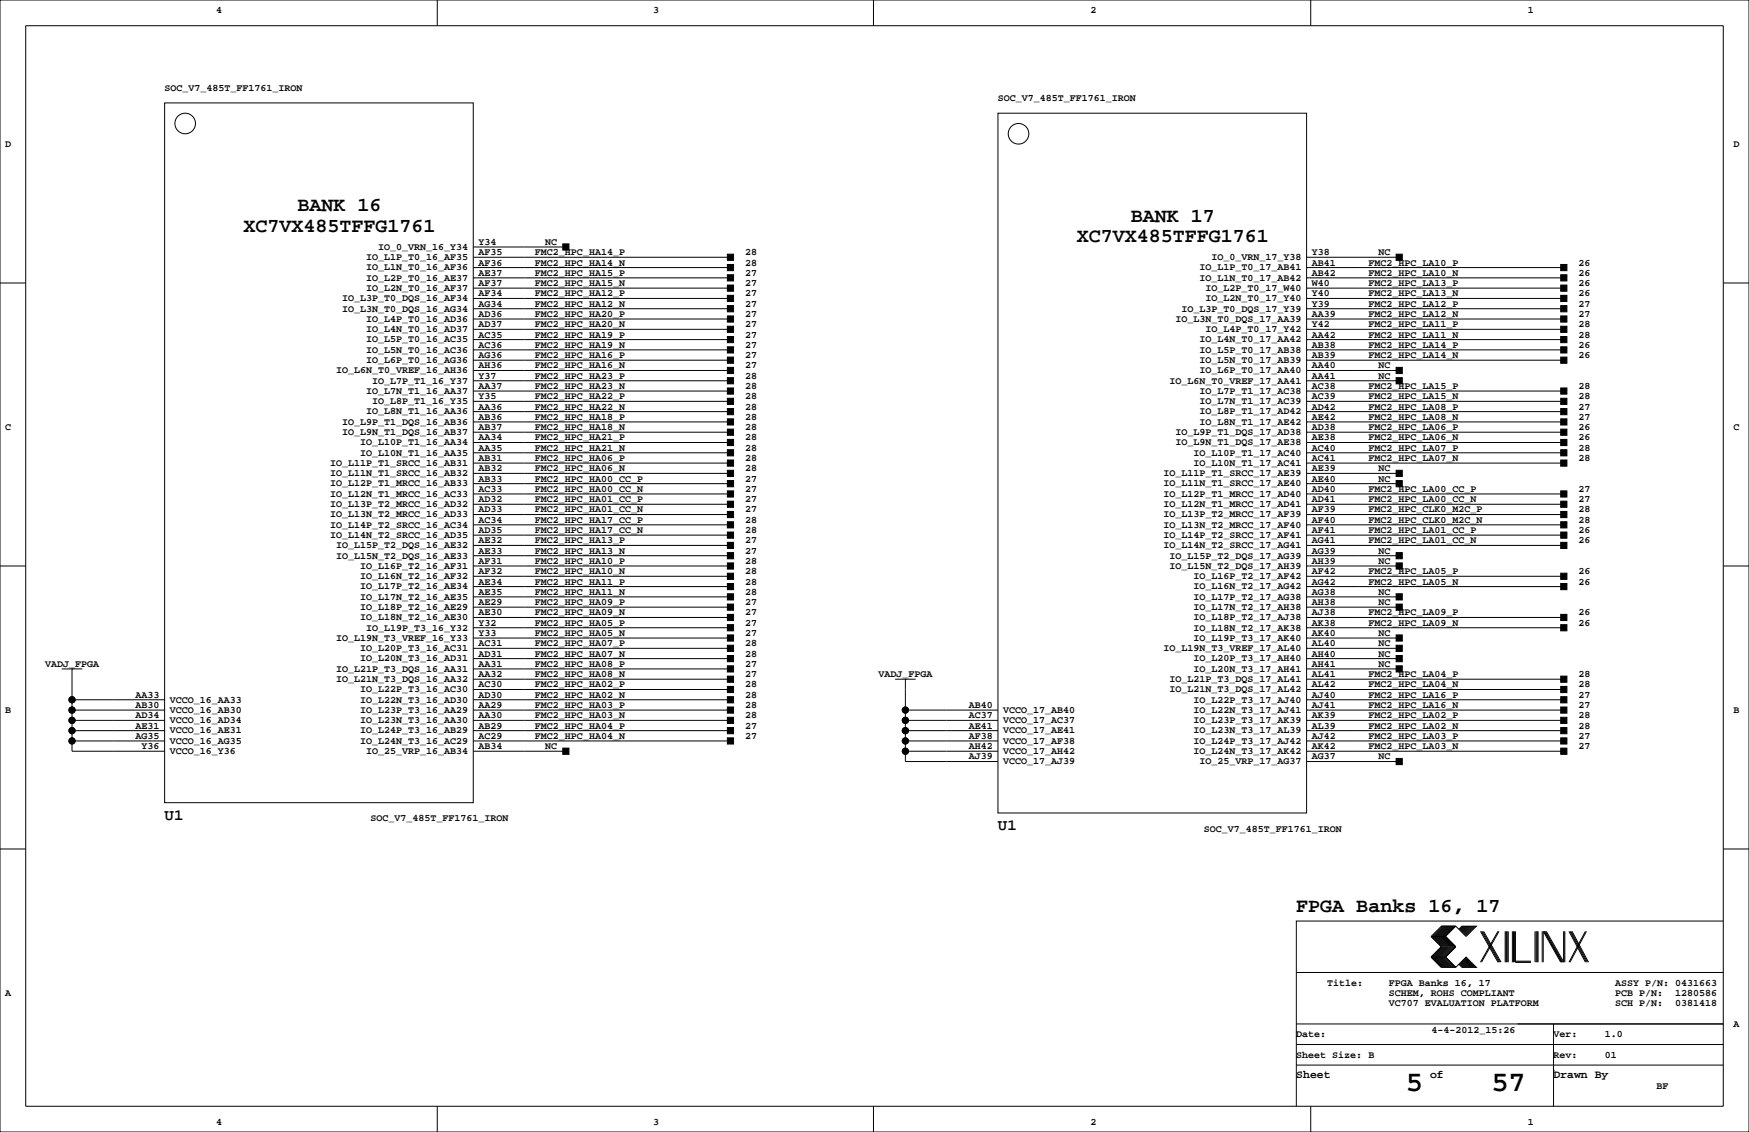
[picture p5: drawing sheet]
<svg xmlns="http://www.w3.org/2000/svg" width="432mm" height="279mm" viewBox="0 0 432 279" stroke-linecap="round" stroke-linejoin="round" font-family="sans-serif">
<defs><g id="words">
<g font-size="7.1">
<text x="347" y="269.3">5</text>
<text x="368.2" y="269.3">57</text>
</g>
<g font-size="4.9">
<text x="73.4" y="52.2">BANK 16</text>
<text x="60.1" y="57.3">XC7VX485TFFG1761</text>
<text x="265.9" y="59.8">XC7VX485TFFG1761</text>
<text x="279.2" y="54.7">BANK 17</text>
<text x="320" y="225.1">FPGA Banks 16, 17</text>
</g>
<g font-size="3.9">
<text x="40.6" y="202.4">U1</text>
<text x="246.4" y="204.9">U1</text>
</g>
<g font-size="2.8">
<text x="320" y="266.1">Sheet</text>
<text x="353.1" y="266.1">of</text>
<text x="383.5" y="266.1">Drawn By</text>
</g>
<g font-size="2.5">
<text x="53.3" y="3.3">4</text>
<text x="161.3" y="3.3">3</text>
<text x="269.2" y="3.3">2</text>
<text x="377.2" y="3.3">1</text>
<text x="40.6" y="22.4">SOC_V7_485T_FF1761_IRON</text>
<text x="246.4" y="24.9">SOC_V7_485T_FF1761_IRON</text>
<text x="1.3" y="36.3">D</text>
<text x="428" y="36.3">D</text>
<text x="90.4" y="64.2">IO_L1P_T0_16_AF35</text>
<text x="93.3" y="61.7">IO_0_VRN_16_Y34</text>
<text x="118.1" y="65.5">AF36</text>
<text x="118.1" y="63">AF35</text>
<text x="118.1" y="60.5">Y34</text>
<text x="132.1" y="65.5">FMC2_HPC_HA14_N</text>
<text x="132.1" y="63">FMC2_HPC_HA14_P</text>
<text x="134.6" y="60.5">NC</text>
<text x="183.9" y="65.5">28</text>
<text x="183.9" y="63">28</text>
<text x="299.1" y="64.2">IO_0_VRN_17_Y38</text>
<text x="323.9" y="65.5">AB41</text>
<text x="323.9" y="63">Y38</text>
<text x="337.8" y="65.5">FMC2_HPC_LA10_P</text>
<text x="340.4" y="63">NC</text>
<text x="389.7" y="65.5">26</text>
<text x="90.4" y="71.8">IO_L2N_T0_16_AF37</text>
<text x="90.4" y="69.3">IO_L2P_T0_16_AE37</text>
<text x="90.4" y="66.7">IO_L1N_T0_16_AF36</text>
<text x="118.1" y="70.6">AF37</text>
<text x="118.1" y="68.1">AE37</text>
<text x="132.1" y="70.6">FMC2_HPC_HA15_N</text>
<text x="132.1" y="68.1">FMC2_HPC_HA15_P</text>
<text x="183.9" y="70.6">27</text>
<text x="183.9" y="68.1">27</text>
<text x="296.1" y="69.3">IO_L1N_T0_17_AB42</text>
<text x="296.1" y="66.7">IO_L1P_T0_17_AB41</text>
<text x="297.6" y="71.8">IO_L2P_T0_17_W40</text>
<text x="323.9" y="70.6">W40</text>
<text x="323.9" y="68.1">AB42</text>
<text x="337.8" y="68.1">FMC2_HPC_LA10_N</text>
<text x="337.8" y="70.6">FMC2_HPC_LA13_P</text>
<text x="389.7" y="68.1">26</text>
<text x="389.7" y="70.6">26</text>
<text x="84.5" y="76.9">IO_L3N_T0_DQS_16_AG34</text>
<text x="84.5" y="74.4">IO_L3P_T0_DQS_16_AF34</text>
<text x="118.1" y="75.7">AG34</text>
<text x="118.1" y="73.2">AF34</text>
<text x="132.1" y="75.7">FMC2_HPC_HA12_N</text>
<text x="132.1" y="73.2">FMC2_HPC_HA12_P</text>
<text x="183.9" y="75.7">27</text>
<text x="183.9" y="73.2">27</text>
<text x="291.7" y="76.9">IO_L3P_T0_DQS_17_Y39</text>
<text x="297.6" y="74.4">IO_L2N_T0_17_Y40</text>
<text x="323.9" y="75.7">Y39</text>
<text x="323.9" y="73.2">Y40</text>
<text x="337.8" y="75.7">FMC2_HPC_LA12_P</text>
<text x="337.8" y="73.2">FMC2_HPC_LA13_N</text>
<text x="389.7" y="75.7">27</text>
<text x="389.7" y="73.2">26</text>
<text x="90.4" y="82">IO_L4N_T0_16_AD37</text>
<text x="90.4" y="79.4">IO_L4P_T0_16_AD36</text>
<text x="118.1" y="83.3">AC35</text>
<text x="118.1" y="80.8">AD37</text>
<text x="118.1" y="78.2">AD36</text>
<text x="132.1" y="80.8">FMC2_HPC_HA20_N</text>
<text x="132.1" y="78.2">FMC2_HPC_HA20_P</text>
<text x="132.1" y="83.3">FMC2_HPC_HA19_P</text>
<text x="183.9" y="80.8">27</text>
<text x="183.9" y="78.2">27</text>
<text x="183.9" y="83.3">27</text>
<text x="290.2" y="79.4">IO_L3N_T0_DQS_17_AA39</text>
<text x="297.6" y="82">IO_L4P_T0_17_Y42</text>
<text x="323.9" y="83.3">AA42</text>
<text x="323.9" y="80.8">Y42</text>
<text x="323.9" y="78.2">AA39</text>
<text x="337.8" y="78.2">FMC2_HPC_LA12_N</text>
<text x="337.8" y="83.3">FMC2_HPC_LA11_N</text>
<text x="337.8" y="80.8">FMC2_HPC_LA11_P</text>
<text x="389.7" y="78.2">27</text>
<text x="389.7" y="83.3">28</text>
<text x="389.7" y="80.8">28</text>
<text x="90.4" y="89.6">IO_L6P_T0_16_AG36</text>
<text x="90.4" y="87.1">IO_L5N_T0_16_AC36</text>
<text x="90.4" y="84.5">IO_L5P_T0_16_AC35</text>
<text x="118.1" y="88.4">AG36</text>
<text x="118.1" y="85.9">AC36</text>
<text x="132.1" y="88.4">FMC2_HPC_HA16_P</text>
<text x="132.1" y="85.9">FMC2_HPC_HA19_N</text>
<text x="183.9" y="88.4">27</text>
<text x="183.9" y="85.9">27</text>
<text x="296.1" y="89.6">IO_L5N_T0_17_AB39</text>
<text x="296.1" y="87.1">IO_L5P_T0_17_AB38</text>
<text x="296.1" y="84.5">IO_L4N_T0_17_AA42</text>
<text x="323.9" y="88.4">AB39</text>
<text x="323.9" y="85.9">AB38</text>
<text x="337.8" y="85.9">FMC2_HPC_LA14_P</text>
<text x="337.8" y="88.4">FMC2_HPC_LA14_N</text>
<text x="389.7" y="85.9">26</text>
<text x="389.7" y="88.4">26</text>
<text x="83" y="92.1">IO_L6N_T0_VREF_16_AH36</text>
<text x="91.9" y="94.7">IO_L7P_T1_16_Y37</text>
<text x="118.1" y="93.5">Y37</text>
<text x="118.1" y="90.9">AH36</text>
<text x="132.1" y="90.9">FMC2_HPC_HA16_N</text>
<text x="132.1" y="93.5">FMC2_HPC_HA23_P</text>
<text x="183.9" y="90.9">27</text>
<text x="183.9" y="93.5">28</text>
<text x="288.7" y="94.7">IO_L6N_T0_VREF_17_AA41</text>
<text x="296.1" y="92.1">IO_L6P_T0_17_AA40</text>
<text x="323.9" y="93.5">AA41</text>
<text x="323.9" y="90.9">AA40</text>
<text x="340.4" y="93.5">NC</text>
<text x="340.4" y="90.9">NC</text>
<text x="90.4" y="97.2">IO_L7N_T1_16_AA37</text>
<text x="91.9" y="99.8">IO_L8P_T1_16_Y35</text>
<text x="118.1" y="101.1">AA36</text>
<text x="118.1" y="98.6">Y35</text>
<text x="118.1" y="96">AA37</text>
<text x="132.1" y="101.1">FMC2_HPC_HA22_N</text>
<text x="132.1" y="98.6">FMC2_HPC_HA22_P</text>
<text x="132.1" y="96">FMC2_HPC_HA23_N</text>
<text x="183.9" y="101.1">28</text>
<text x="183.9" y="98.6">28</text>
<text x="183.9" y="96">28</text>
<text x="296.1" y="99.8">IO_L7N_T1_17_AC39</text>
<text x="296.1" y="97.2">IO_L7P_T1_17_AC38</text>
<text x="323.9" y="101.1">AD42</text>
<text x="323.9" y="98.6">AC39</text>
<text x="323.9" y="96">AC38</text>
<text x="337.8" y="101.1">FMC2_HPC_LA08_P</text>
<text x="337.8" y="96">FMC2_HPC_LA15_P</text>
<text x="337.8" y="98.6">FMC2_HPC_LA15_N</text>
<text x="389.7" y="101.1">27</text>
<text x="389.7" y="96">28</text>
<text x="389.7" y="98.6">28</text>
<text x="1.3" y="106.2">C</text>
<text x="84.5" y="107.4">IO_L9N_T1_DQS_16_AB37</text>
<text x="84.5" y="104.8">IO_L9P_T1_DQS_16_AB36</text>
<text x="90.4" y="102.3">IO_L8N_T1_16_AA36</text>
<text x="118.1" y="106.2">AB37</text>
<text x="118.1" y="103.6">AB36</text>
<text x="132.1" y="106.2">FMC2_HPC_HA18_N</text>
<text x="132.1" y="103.6">FMC2_HPC_HA18_P</text>
<text x="183.9" y="106.2">28</text>
<text x="183.9" y="103.6">28</text>
<text x="290.2" y="107.4">IO_L9P_T1_DQS_17_AD38</text>
<text x="296.1" y="104.8">IO_L8N_T1_17_AE42</text>
<text x="296.1" y="102.3">IO_L8P_T1_17_AD42</text>
<text x="323.9" y="106.2">AD38</text>
<text x="323.9" y="103.6">AE42</text>
<text x="337.8" y="106.2">FMC2_HPC_LA06_P</text>
<text x="337.8" y="103.6">FMC2_HPC_LA08_N</text>
<text x="389.7" y="106.2">26</text>
<text x="389.7" y="103.6">27</text>
<text x="428" y="106.2">C</text>
<text x="88.9" y="112.5">IO_L10N_T1_16_AA35</text>
<text x="88.9" y="109.9">IO_L10P_T1_16_AA34</text>
<text x="118.1" y="113.8">AB31</text>
<text x="118.1" y="111.3">AA35</text>
<text x="118.1" y="108.7">AA34</text>
<text x="132.1" y="113.8">FMC2_HPC_HA06_P</text>
<text x="132.1" y="111.3">FMC2_HPC_HA21_N</text>
<text x="132.1" y="108.7">FMC2_HPC_HA21_P</text>
<text x="183.9" y="113.8">28</text>
<text x="183.9" y="111.3">28</text>
<text x="183.9" y="108.7">28</text>
<text x="290.2" y="109.9">IO_L9N_T1_DQS_17_AE38</text>
<text x="294.6" y="112.5">IO_L10P_T1_17_AC40</text>
<text x="323.9" y="113.8">AC41</text>
<text x="323.9" y="111.3">AC40</text>
<text x="323.9" y="108.7">AE38</text>
<text x="337.8" y="108.7">FMC2_HPC_LA06_N</text>
<text x="337.8" y="113.8">FMC2_HPC_LA07_N</text>
<text x="337.8" y="111.3">FMC2_HPC_LA07_P</text>
<text x="389.7" y="108.7">26</text>
<text x="389.7" y="113.8">28</text>
<text x="389.7" y="111.3">28</text>
<text x="81.5" y="117.5">IO_L11N_T1_SRCC_16_AB32</text>
<text x="81.5" y="115">IO_L11P_T1_SRCC_16_AB31</text>
<text x="118.1" y="118.9">AB33</text>
<text x="118.1" y="116.3">AB32</text>
<text x="132.1" y="116.3">FMC2_HPC_HA06_N</text>
<text x="132.1" y="118.9">FMC2_HPC_HA00_CC_P</text>
<text x="183.9" y="116.3">28</text>
<text x="183.9" y="118.9">27</text>
<text x="287.2" y="117.5">IO_L11P_T1_SRCC_17_AE39</text>
<text x="294.6" y="115">IO_L10N_T1_17_AC41</text>
<text x="323.9" y="118.9">AE40</text>
<text x="323.9" y="116.3">AE39</text>
<text x="340.4" y="116.3">NC</text>
<text x="340.4" y="118.9">NC</text>
<text x="81.5" y="125.2">IO_L13P_T2_MRCC_16_AD32</text>
<text x="81.5" y="122.6">IO_L12N_T1_MRCC_16_AC33</text>
<text x="81.5" y="120.1">IO_L12P_T1_MRCC_16_AB33</text>
<text x="118.1" y="124">AD32</text>
<text x="118.1" y="121.4">AC33</text>
<text x="132.1" y="121.4">FMC2_HPC_HA00_CC_N</text>
<text x="132.1" y="124">FMC2_HPC_HA01_CC_P</text>
<text x="183.9" y="121.4">27</text>
<text x="183.9" y="124">27</text>
<text x="287.2" y="125.2">IO_L12N_T1_MRCC_17_AD41</text>
<text x="287.2" y="122.6">IO_L12P_T1_MRCC_17_AD40</text>
<text x="287.2" y="120.1">IO_L11N_T1_SRCC_17_AE40</text>
<text x="323.9" y="124">AD41</text>
<text x="323.9" y="121.4">AD40</text>
<text x="337.8" y="124">FMC2_HPC_LA00_CC_N</text>
<text x="337.8" y="121.4">FMC2_HPC_LA00_CC_P</text>
<text x="389.7" y="124">27</text>
<text x="389.7" y="121.4">27</text>
<text x="81.5" y="130.2">IO_L14P_T2_SRCC_16_AC34</text>
<text x="81.5" y="127.7">IO_L13N_T2_MRCC_16_AD33</text>
<text x="118.1" y="131.6">AD35</text>
<text x="118.1" y="129">AC34</text>
<text x="118.1" y="126.5">AD33</text>
<text x="132.1" y="131.6">FMC2_HPC_HA17_CC_N</text>
<text x="132.1" y="129">FMC2_HPC_HA17_CC_P</text>
<text x="132.1" y="126.5">FMC2_HPC_HA01_CC_N</text>
<text x="183.9" y="131.6">28</text>
<text x="183.9" y="129">28</text>
<text x="183.9" y="126.5">27</text>
<text x="287.2" y="130.2">IO_L13N_T2_MRCC_17_AF40</text>
<text x="287.2" y="127.7">IO_L13P_T2_MRCC_17_AF39</text>
<text x="323.9" y="131.6">AF41</text>
<text x="323.9" y="129">AF40</text>
<text x="323.9" y="126.5">AF39</text>
<text x="337.8" y="131.6">FMC2_HPC_LA01_CC_P</text>
<text x="337.8" y="126.5">FMC2_HPC_CLK0_M2C_P</text>
<text x="337.8" y="129">FMC2_HPC_CLK0_M2C_N</text>
<text x="389.7" y="131.6">26</text>
<text x="389.7" y="126.5">28</text>
<text x="389.7" y="129">28</text>
<text x="81.5" y="132.8">IO_L14N_T2_SRCC_16_AD35</text>
<text x="83" y="137.9">IO_L15N_T2_DQS_16_AE33</text>
<text x="83" y="135.3">IO_L15P_T2_DQS_16_AE32</text>
<text x="118.1" y="136.7">AE33</text>
<text x="118.1" y="134.1">AE32</text>
<text x="132.1" y="136.7">FMC2_HPC_HA13_N</text>
<text x="132.1" y="134.1">FMC2_HPC_HA13_P</text>
<text x="183.9" y="136.7">27</text>
<text x="183.9" y="134.1">27</text>
<text x="287.2" y="135.3">IO_L14N_T2_SRCC_17_AG41</text>
<text x="287.2" y="132.8">IO_L14P_T2_SRCC_17_AF41</text>
<text x="288.7" y="137.9">IO_L15P_T2_DQS_17_AG39</text>
<text x="323.9" y="136.7">AG39</text>
<text x="323.9" y="134.1">AG41</text>
<text x="337.8" y="134.1">FMC2_HPC_LA01_CC_N</text>
<text x="340.4" y="136.7">NC</text>
<text x="389.7" y="134.1">26</text>
<text x="88.9" y="142.9">IO_L16N_T2_16_AF32</text>
<text x="88.9" y="140.4">IO_L16P_T2_16_AF31</text>
<text x="118.1" y="141.7">AF32</text>
<text x="118.1" y="139.2">AF31</text>
<text x="132.1" y="139.2">FMC2_HPC_HA10_P</text>
<text x="132.1" y="141.7">FMC2_HPC_HA10_N</text>
<text x="183.9" y="139.2">28</text>
<text x="183.9" y="141.7">28</text>
<text x="288.7" y="140.4">IO_L15N_T2_DQS_17_AH39</text>
<text x="294.6" y="142.9">IO_L16P_T2_17_AF42</text>
<text x="323.9" y="141.7">AF42</text>
<text x="323.9" y="139.2">AH39</text>
<text x="337.8" y="141.7">FMC2_HPC_LA05_P</text>
<text x="340.4" y="139.2">NC</text>
<text x="389.7" y="141.7">26</text>
<text x="88.9" y="148">IO_L17N_T2_16_AE35</text>
<text x="88.9" y="145.5">IO_L17P_T2_16_AE34</text>
<text x="118.1" y="149.4">AE29</text>
<text x="118.1" y="146.8">AE35</text>
<text x="118.1" y="144.3">AE34</text>
<text x="132.1" y="146.8">FMC2_HPC_HA11_N</text>
<text x="132.1" y="144.3">FMC2_HPC_HA11_P</text>
<text x="132.1" y="149.4">FMC2_HPC_HA09_P</text>
<text x="183.9" y="146.8">28</text>
<text x="183.9" y="144.3">28</text>
<text x="183.9" y="149.4">27</text>
<text x="294.6" y="148">IO_L17P_T2_17_AG38</text>
<text x="294.6" y="145.5">IO_L16N_T2_17_AG42</text>
<text x="323.9" y="149.4">AH38</text>
<text x="323.9" y="146.8">AG38</text>
<text x="323.9" y="144.3">AG42</text>
<text x="337.8" y="144.3">FMC2_HPC_LA05_N</text>
<text x="340.4" y="149.4">NC</text>
<text x="340.4" y="146.8">NC</text>
<text x="389.7" y="144.3">26</text>
<text x="88.9" y="153.1">IO_L18N_T2_16_AE30</text>
<text x="88.9" y="150.6">IO_L18P_T2_16_AE29</text>
<text x="90.4" y="155.6">IO_L19P_T3_16_Y32</text>
<text x="118.1" y="154.4">Y32</text>
<text x="118.1" y="151.9">AE30</text>
<text x="132.1" y="154.4">FMC2_HPC_HA05_P</text>
<text x="132.1" y="151.9">FMC2_HPC_HA09_N</text>
<text x="183.9" y="154.4">27</text>
<text x="183.9" y="151.9">27</text>
<text x="294.6" y="155.6">IO_L18N_T2_17_AK38</text>
<text x="294.6" y="153.1">IO_L18P_T2_17_AJ38</text>
<text x="294.6" y="150.6">IO_L17N_T2_17_AH38</text>
<text x="323.9" y="154.4">AK38</text>
<text x="323.9" y="151.9">AJ38</text>
<text x="337.8" y="154.4">FMC2_HPC_LA09_N</text>
<text x="337.8" y="151.9">FMC2_HPC_LA09_P</text>
<text x="389.7" y="154.4">26</text>
<text x="389.7" y="151.9">26</text>
<text x="83" y="158.2">IO_L19N_T3_VREF_16_Y33</text>
<text x="88.9" y="160.7">IO_L20P_T3_16_AC31</text>
<text x="118.1" y="159.5">AC31</text>
<text x="118.1" y="157">Y33</text>
<text x="132.1" y="157">FMC2_HPC_HA05_N</text>
<text x="132.1" y="159.5">FMC2_HPC_HA07_P</text>
<text x="183.9" y="157">27</text>
<text x="183.9" y="159.5">28</text>
<text x="287.2" y="160.7">IO_L19N_T3_VREF_17_AL40</text>
<text x="294.6" y="158.2">IO_L19P_T3_17_AK40</text>
<text x="323.9" y="159.5">AL40</text>
<text x="323.9" y="157">AK40</text>
<text x="340.4" y="159.5">NC</text>
<text x="340.4" y="157">NC</text>
<text x="11.1" y="164.6">VADJ_FPGA</text>
<text x="83" y="165.8">IO_L21P_T3_DQS_16_AA31</text>
<text x="88.9" y="163.3">IO_L20N_T3_16_AD31</text>
<text x="118.1" y="167.1">AA32</text>
<text x="118.1" y="164.6">AA31</text>
<text x="118.1" y="162.1">AD31</text>
<text x="132.1" y="162.1">FMC2_HPC_HA07_N</text>
<text x="132.1" y="167.1">FMC2_HPC_HA08_N</text>
<text x="132.1" y="164.6">FMC2_HPC_HA08_P</text>
<text x="183.9" y="162.1">28</text>
<text x="183.9" y="167.1">27</text>
<text x="183.9" y="164.6">27</text>
<text x="216.9" y="167.1">VADJ_FPGA</text>
<text x="294.6" y="165.8">IO_L20N_T3_17_AH41</text>
<text x="294.6" y="163.3">IO_L20P_T3_17_AH40</text>
<text x="323.9" y="167.1">AL41</text>
<text x="323.9" y="164.6">AH41</text>
<text x="323.9" y="162.1">AH40</text>
<text x="337.8" y="167.1">FMC2_HPC_LA04_P</text>
<text x="340.4" y="162.1">NC</text>
<text x="340.4" y="164.6">NC</text>
<text x="389.7" y="167.1">28</text>
<text x="33.4" y="172.2">AA33</text>
<text x="41.9" y="173.4">VCCO_16_AA33</text>
<text x="83" y="168.3">IO_L21N_T3_DQS_16_AA32</text>
<text x="88.9" y="173.4">IO_L22N_T3_16_AD30</text>
<text x="88.9" y="170.9">IO_L22P_T3_16_AC30</text>
<text x="118.1" y="172.2">AD30</text>
<text x="118.1" y="169.7">AC30</text>
<text x="132.1" y="169.7">FMC2_HPC_HA02_P</text>
<text x="132.1" y="172.2">FMC2_HPC_HA02_N</text>
<text x="183.9" y="169.7">28</text>
<text x="183.9" y="172.2">28</text>
<text x="288.7" y="170.9">IO_L21N_T3_DQS_17_AL42</text>
<text x="288.7" y="168.3">IO_L21P_T3_DQS_17_AL41</text>
<text x="294.6" y="173.4">IO_L22P_T3_17_AJ40</text>
<text x="323.9" y="172.2">AJ40</text>
<text x="323.9" y="169.7">AL42</text>
<text x="337.8" y="169.7">FMC2_HPC_LA04_N</text>
<text x="337.8" y="172.2">FMC2_HPC_LA16_P</text>
<text x="389.7" y="169.7">28</text>
<text x="389.7" y="172.2">27</text>
<text x="1.3" y="176">B</text>
<text x="33.4" y="179.8">AE31</text>
<text x="33.4" y="177.3">AD34</text>
<text x="33.4" y="174.8">AB30</text>
<text x="41.9" y="178.5">VCCO_16_AD34</text>
<text x="41.9" y="176">VCCO_16_AB30</text>
<text x="88.9" y="178.5">IO_L23N_T3_16_AA30</text>
<text x="88.9" y="176">IO_L23P_T3_16_AA29</text>
<text x="118.1" y="179.8">AB29</text>
<text x="118.1" y="177.3">AA30</text>
<text x="118.1" y="174.8">AA29</text>
<text x="132.1" y="177.3">FMC2_HPC_HA03_N</text>
<text x="132.1" y="174.8">FMC2_HPC_HA03_P</text>
<text x="132.1" y="179.8">FMC2_HPC_HA04_P</text>
<text x="183.9" y="177.3">28</text>
<text x="183.9" y="174.8">28</text>
<text x="183.9" y="179.8">27</text>
<text x="239.2" y="179.8">AE41</text>
<text x="239.2" y="177.3">AC37</text>
<text x="239.2" y="174.8">AB40</text>
<text x="247.6" y="178.5">VCCO_17_AC37</text>
<text x="247.6" y="176">VCCO_17_AB40</text>
<text x="294.6" y="178.5">IO_L23P_T3_17_AK39</text>
<text x="294.6" y="176">IO_L22N_T3_17_AJ41</text>
<text x="323.9" y="179.8">AL39</text>
<text x="323.9" y="177.3">AK39</text>
<text x="323.9" y="174.8">AJ41</text>
<text x="337.8" y="174.8">FMC2_HPC_LA16_N</text>
<text x="337.8" y="179.8">FMC2_HPC_LA02_N</text>
<text x="337.8" y="177.3">FMC2_HPC_LA02_P</text>
<text x="389.7" y="174.8">27</text>
<text x="389.7" y="179.8">28</text>
<text x="389.7" y="177.3">28</text>
<text x="428" y="176">B</text>
<text x="33.4" y="182.4">AG35</text>
<text x="34.9" y="184.9">Y36</text>
<text x="41.9" y="183.6">VCCO_16_AG35</text>
<text x="41.9" y="181">VCCO_16_AE31</text>
<text x="88.9" y="183.6">IO_L24N_T3_16_AC29</text>
<text x="88.9" y="181">IO_L24P_T3_16_AB29</text>
<text x="118.1" y="184.9">AB34</text>
<text x="118.1" y="182.4">AC29</text>
<text x="132.1" y="182.4">FMC2_HPC_HA04_N</text>
<text x="134.6" y="184.9">NC</text>
<text x="183.9" y="182.4">27</text>
<text x="239.2" y="184.9">AH42</text>
<text x="239.2" y="182.4">AF38</text>
<text x="247.6" y="183.6">VCCO_17_AF38</text>
<text x="247.6" y="181">VCCO_17_AE41</text>
<text x="294.6" y="183.6">IO_L24P_T3_17_AJ42</text>
<text x="294.6" y="181">IO_L23N_T3_17_AL39</text>
<text x="323.9" y="184.9">AK42</text>
<text x="323.9" y="182.4">AJ42</text>
<text x="337.8" y="184.9">FMC2_HPC_LA03_N</text>
<text x="337.8" y="182.4">FMC2_HPC_LA03_P</text>
<text x="389.7" y="184.9">27</text>
<text x="389.7" y="182.4">27</text>
<text x="41.9" y="186.1">VCCO_16_Y36</text>
<text x="90.4" y="186.1">IO_25_VRP_16_AB34</text>
<text x="239.2" y="187.5">AJ39</text>
<text x="247.6" y="188.7">VCCO_17_AJ39</text>
<text x="247.6" y="186.1">VCCO_17_AH42</text>
<text x="294.6" y="186.1">IO_L24N_T3_17_AK42</text>
<text x="296.1" y="188.7">IO_25_VRP_17_AG37</text>
<text x="323.9" y="187.5">AG37</text>
<text x="340.4" y="187.5">NC</text>
<text x="91.4" y="202.7">SOC_V7_485T_FF1761_IRON</text>
<text x="297.2" y="205.2">SOC_V7_485T_FF1761_IRON</text>
<text x="1.3" y="245.9">A</text>
<text x="327.7" y="243.3">Title:</text>
<text x="342.9" y="245.9">SCHEM, ROHS COMPLIANT</text>
<text x="342.9" y="243.3">FPGA Banks 16, 17</text>
<text x="398.8" y="243.3">ASSY P/N: 0431663</text>
<text x="398.8" y="245.9">PCB P/N:</text>
<text x="413.6" y="245.9">1280586</text>
<text x="342.9" y="248.4">VC707 EVALUATION PLATFORM</text>
<text x="398.8" y="248.4">SCH P/N:</text>
<text x="413.6" y="248.4">0381418</text>
<text x="320" y="256">Date:</text>
<text x="353.4" y="255">4-4-2012_15:26</text>
<text x="383.5" y="256">Ver:</text>
<text x="396.2" y="256">1.0</text>
<text x="428" y="253.5">A</text>
<text x="320" y="261.1">Sheet Size: B</text>
<text x="383.5" y="261.1">Rev:</text>
<text x="396.2" y="261.1">01</text>
<text x="408.9" y="268.7">BF</text>
<text x="53.3" y="277.6">4</text>
<text x="161.3" y="277.6">3</text>
<text x="269.2" y="277.6">2</text>
<text x="377.2" y="277.6">1</text>
</g>
</g></defs>
<g fill="none" stroke="#000" stroke-width=".25">
<path d="M0 0h431.8v279.4h-431.8zM6.3 6.4h419.1v266.6h-419.1zM107.9 0v6.4M215.6 0v6.4M323.6 0v6.4M40.6 25.4h76.2v172.7h-76.2zM246.4 27.9h76.2v172.8h-76.2zM0 69.8h6.3M116.8 73.7h63.5M116.8 71.1h63.5M116.8 63.5h63.5M116.8 61h22.9"/>
<path d="M116.8 78.7h63.5M116.8 68.6h63.5M116.8 66h63.5M116.8 76.2h63.5M322.6 73.7h63.5M322.6 71.1h63.5M322.6 63.5h22.8M322.6 78.7h63.5M322.6 68.6h63.5M322.6 66h63.5M322.6 76.2h63.5M425.4 69.8h6.4"/>
<path d="M116.8 91.4h63.5M116.8 94h63.5M116.8 99.1h63.5M116.8 96.5h63.5M116.8 88.9h63.5M116.8 86.4h63.5M116.8 83.8h63.5M116.8 81.3h63.5M322.6 91.4h22.8M322.6 94h22.8M322.6 99.1h63.5M322.6 96.5h63.5"/>
<path d="M322.6 88.9h63.5M322.6 86.4h63.5M322.6 83.8h63.5M322.6 81.3h63.5M116.8 119.4h63.5M116.8 101.6h63.5M116.8 109.2h63.5M116.8 111.8h63.5M116.8 104.1h63.5M116.8 106.7h63.5M116.8 116.8h63.5M116.8 114.3h63.5"/>
<path d="M322.6 119.4h22.8M322.6 101.6h63.5M322.6 109.2h63.5M322.6 111.8h63.5M322.6 104.1h63.5M322.6 106.7h63.5M322.6 116.8h22.8M322.6 114.3h63.5M0 139.7h6.3M116.8 121.9h63.5M116.8 124.5h63.5M116.8 127h63.5"/>
<path d="M116.8 139.7h63.5M116.8 129.5h63.5M116.8 132.1h63.5M116.8 134.6h63.5M116.8 137.2h63.5M322.6 121.9h63.5M322.6 124.5h63.5M322.6 127h63.5M322.6 139.7h22.8M322.6 129.5h63.5M322.6 132.1h63.5M322.6 134.6h63.5"/>
<path d="M322.6 137.2h22.8M425.4 139.7h6.4M116.8 147.3h63.5M116.8 149.9h63.5M116.8 157.5h63.5M116.8 142.2h63.5M116.8 152.4h63.5M116.8 154.9h63.5M116.8 144.8h63.5M322.6 147.3h22.8M322.6 149.9h22.8M322.6 157.5h22.8"/>
<path d="M322.6 142.2h63.5M322.6 152.4h63.5M322.6 154.9h63.5M322.6 144.8h63.5M15.2 165.1h5.1M17.8 165.1h.1M17.8 165.1v20.3h22.8M17.8 175.3h22.8M17.8 177.8h22.8M17.8 172.7h22.8M116.8 160h63.5M116.8 175.3h63.5"/>
<path d="M116.8 177.8h63.5M116.8 172.7h63.5M116.8 167.6h63.5M116.8 165.1h63.5M116.8 162.6h63.5M116.8 170.2h63.5M221 167.6h5.1M223.5 167.6h.1M223.5 167.6v20.4h22.9M223.5 175.3h22.9M223.5 177.8h22.9M322.6 160h22.8"/>
<path d="M322.6 175.3h63.5M322.6 177.8h63.5M322.6 172.7h63.5M322.6 167.6h63.5M322.6 165.1h22.8M322.6 162.6h22.8M322.6 170.2h63.5M17.8 180.3h22.8M17.8 182.9h22.8M116.8 185.4h22.9M116.8 180.3h63.5M116.8 182.9h63.5"/>
<path d="M223.5 185.4h22.9M223.5 180.3h22.9M223.5 182.9h22.9M322.6 188h22.8M322.6 185.4h63.5M322.6 180.3h63.5M322.6 182.9h63.5M0 209.5h6.3M425.4 209.5h6.4M353.3 236.2l2.6 2.6h3.5M353.3 231.1l2.6 2.6-2.6 2.5M353.3 236.2h3.6"/>
<path d="M353.3 231.1h3.6M356.1 228.6l-2.5 2.5 2.5 2.6-2.5 2.5 2.5 2.6M356.4 228.6l-2.6 2.5 2.6 2.6-2.6 2.5 2.6 2.6M356.6 228.6l-2.5 2.5 2.5 2.6-2.5 2.5 2.5 2.6M356.9 228.6l-2.6 2.5 2.6 2.6-2.6 2.5 2.6 2.6M356.9 231.1l2.5 2.6-2.5 2.5M356.9 236.2l2.5 2.6M357.1 228.6l-2.5 2.5 2.5 2.6-2.5 2.5 2.5 2.6M357.4 228.6l-2.6 2.5 2.6 2.6-2.6 2.5 2.6 2.6M357.6 228.6l-2.5 2.5 2.5 2.6-2.5 2.5 2.5 2.6M357.9 228.6l-2.6 2.5 2.6 2.6-2.6 2.5 2.6 2.6M358.1 228.6l-2.5 2.5 2.5 2.6-2.5 2.5 2.5 2.6"/>
<path d="M358.4 228.6l-2.5 2.5 2.5 2.6-2.5 2.5 2.5 2.6M358.6 228.6l-2.5 2.5 2.5 2.6-2.5 2.5 2.5 2.6M358.9 228.6l-2.5 2.5 2.5 2.6-2.5 2.5 2.5 2.6M359.2 228.6l-2.6 2.5 2.6 2.6-2.6 2.5 2.6 2.6M359.4 228.6l2.5 2.5 2.6-2.5h-3.6l-.7 .8M359.4 228.6h-3.5l-2.6 2.5M359.4 228.6l-2.5 2.5M360.2 238l.7 .8h3.6l-2.6-2.6-2.5 2.6M360.4 237.7l1 1.1M360.4 238l.8 .8M360.7 237.5l1.2 1.3M360.7 237.7l1 1.1"/>
<path d="M360.9 237.2l1.6 1.6M360.9 237.5l1.3 1.3M361.2 237l1.8 1.8M361.2 237.2l1.5 1.6M361.2 228.6l-.8 .8M361.4 236.7l2.1 2.1M361.4 237l1.8 1.8M361.4 228.6l-1 1M361.7 236.5l2.3 2.3M361.7 236.7l2 2.1M361.7 228.6l-1 1M361.9 236.5l2.3 2.3"/>
<path d="M361.9 228.6l-1.2 1.3M362.2 228.6l-1.3 1.3M362.5 228.6l-1.6 1.5M362.7 228.6l-1.5 1.5M363 228.6l-1.8 1.8M363.2 228.6l-1.8 1.8M363.5 228.6l-2.1 2M363.7 228.6l-2 2M364 228.6l-2.3 2.3M364.2 228.6l-2.3 2.3M365.5 229.9l4.3 7.6M365.8 229.9l4.3 7.6"/>
<path d="M366 229.9l4.3 7.6M366.3 229.9l4.3 7.6M369.8 229.9l-4.3 7.6M370.1 229.9l-4.3 7.6M371.6 229.9v7.6M371.9 229.9v7.6M372.1 229.9v7.6M372.4 229.9v7.6M373.4 229.9v7.6M373.6 229.9v7.6M373.9 229.9v7.6M374.1 229.9v7.6h3.9"/>
<path d="M374.1 237.2h3.9M379 229.9v7.6M379.2 229.9v7.6M379.5 229.9v7.6M379.7 229.9v7.6M380.7 229.9v7.6M381 237.5v-7.6l4.3 7.6M381.3 229.9l4.3 7.6M381.5 229.9l4.3 7.6M381.8 229.9l4.3 7.6v-7.6M386.3 229.9v7.6M387.3 229.9l4.1 7.6"/>
<path d="M387.6 229.9l4.1 7.6M387.9 229.9l4 7.6M388.1 229.9l4.1 7.6M391.4 229.9l-4.1 7.6M391.7 229.9l-4.1 7.6M425.4 227.3h-105.4v35.6M320 257.8h105.4M320 252.7h105.4M320 240h105.4M383.5 252.7v20.3M107.9 273v6.4M215.6 273v6.4"/>
<path d="M320 262.9v10.1M320 262.9h105.4M323.6 273v6.4M383.5 264.2h.1"/>
<circle cx="45.7" cy="30.5" r="2.54"/>
<circle cx="251.5" cy="33" r="2.54"/>
<circle cx="17.8" cy="172.7" r=".76"/>
<circle cx="17.8" cy="177.8" r=".76"/>
<circle cx="17.8" cy="175.3" r=".76"/>
<circle cx="223.5" cy="177.8" r=".76"/>
<circle cx="223.5" cy="175.3" r=".76"/>
<circle cx="17.8" cy="182.9" r=".76"/>
<circle cx="17.8" cy="180.3" r=".76"/>
<circle cx="223.5" cy="182.9" r=".76"/>
<circle cx="223.5" cy="185.4" r=".76"/>
<circle cx="223.5" cy="180.3" r=".76"/>
</g>
<g fill="#000" stroke="#000" stroke-width=".25">
<path d="M138.9 60.2h1.6v1.5h-1.6z" fill-rule="evenodd"/>
<path d="M179.6 78h1.5v1.5h-1.5z" fill-rule="evenodd"/>
<path d="M179.6 67.8h1.5v1.5h-1.5z" fill-rule="evenodd"/>
<path d="M179.6 70.4h1.5v1.5h-1.5z" fill-rule="evenodd"/>
<path d="M179.6 62.7h1.5v1.6h-1.5z" fill-rule="evenodd"/>
<path d="M179.6 65.3h1.5v1.5h-1.5z" fill-rule="evenodd"/>
<path d="M179.6 72.9h1.5v1.5h-1.5z" fill-rule="evenodd"/>
<path d="M179.6 75.4h1.5v1.6h-1.5z" fill-rule="evenodd"/>
<path d="M344.7 62.7h1.5v1.6h-1.5z" fill-rule="evenodd"/>
<path d="M385.3 72.9h1.5v1.5h-1.5z" fill-rule="evenodd"/>
<path d="M385.3 70.4h1.5v1.5h-1.5z" fill-rule="evenodd"/>
<path d="M385.3 75.4h1.5v1.6h-1.5z" fill-rule="evenodd"/>
<path d="M385.3 78h1.5v1.5h-1.5z" fill-rule="evenodd"/>
<path d="M385.3 65.3h1.5v1.5h-1.5z" fill-rule="evenodd"/>
<path d="M385.3 67.8h1.5v1.5h-1.5z" fill-rule="evenodd"/>
<path d="M179.6 93.2h1.5v1.5h-1.5z" fill-rule="evenodd"/>
<path d="M179.6 95.8h1.5v1.5h-1.5z" fill-rule="evenodd"/>
<path d="M179.6 98.3h1.5v1.5h-1.5z" fill-rule="evenodd"/>
<path d="M179.6 83.1h1.5v1.5h-1.5z" fill-rule="evenodd"/>
<path d="M179.6 85.6h1.5v1.5h-1.5z" fill-rule="evenodd"/>
<path d="M179.6 80.5h1.5v1.5h-1.5z" fill-rule="evenodd"/>
<path d="M179.6 88.1h1.5v1.6h-1.5z" fill-rule="evenodd"/>
<path d="M179.6 90.7h1.5v1.5h-1.5z" fill-rule="evenodd"/>
<path d="M344.7 90.7h1.5v1.5h-1.5z" fill-rule="evenodd"/>
<path d="M344.7 93.2h1.5v1.5h-1.5z" fill-rule="evenodd"/>
<path d="M385.3 98.3h1.5v1.5h-1.5z" fill-rule="evenodd"/>
<path d="M385.3 95.8h1.5v1.5h-1.5z" fill-rule="evenodd"/>
<path d="M385.3 88.1h1.5v1.6h-1.5z" fill-rule="evenodd"/>
<path d="M385.3 85.6h1.5v1.5h-1.5z" fill-rule="evenodd"/>
<path d="M385.3 80.5h1.5v1.5h-1.5z" fill-rule="evenodd"/>
<path d="M385.3 83.1h1.5v1.5h-1.5z" fill-rule="evenodd"/>
<path d="M179.6 100.8h1.5v1.6h-1.5z" fill-rule="evenodd"/>
<path d="M179.6 108.5h1.5v1.5h-1.5z" fill-rule="evenodd"/>
<path d="M179.6 111h1.5v1.5h-1.5z" fill-rule="evenodd"/>
<path d="M179.6 103.4h1.5v1.5h-1.5z" fill-rule="evenodd"/>
<path d="M179.6 105.9h1.5v1.5h-1.5z" fill-rule="evenodd"/>
<path d="M179.6 116.1h1.5v1.5h-1.5z" fill-rule="evenodd"/>
<path d="M179.6 113.5h1.5v1.6h-1.5z" fill-rule="evenodd"/>
<path d="M344.7 116.1h1.5v1.5h-1.5z" fill-rule="evenodd"/>
<path d="M385.3 111h1.5v1.5h-1.5z" fill-rule="evenodd"/>
<path d="M385.3 113.5h1.5v1.6h-1.5z" fill-rule="evenodd"/>
<path d="M385.3 100.8h1.5v1.6h-1.5z" fill-rule="evenodd"/>
<path d="M385.3 103.4h1.5v1.5h-1.5z" fill-rule="evenodd"/>
<path d="M385.3 105.9h1.5v1.5h-1.5z" fill-rule="evenodd"/>
<path d="M385.3 108.5h1.5v1.5h-1.5z" fill-rule="evenodd"/>
<path d="M179.6 123.7h1.5v1.5h-1.5z" fill-rule="evenodd"/>
<path d="M179.6 126.2h1.5v1.6h-1.5z" fill-rule="evenodd"/>
<path d="M179.6 121.2h1.5v1.5h-1.5z" fill-rule="evenodd"/>
<path d="M179.6 118.6h1.5v1.5h-1.5z" fill-rule="evenodd"/>
<path d="M179.6 128.8h1.5v1.5h-1.5z" fill-rule="evenodd"/>
<path d="M179.6 131.3h1.5v1.5h-1.5z" fill-rule="evenodd"/>
<path d="M179.6 133.9h1.5v1.5h-1.5z" fill-rule="evenodd"/>
<path d="M179.6 136.4h1.5v1.5h-1.5z" fill-rule="evenodd"/>
<path d="M344.7 136.4h1.5v1.5h-1.5z" fill-rule="evenodd"/>
<path d="M344.7 118.6h1.5v1.5h-1.5z" fill-rule="evenodd"/>
<path d="M385.3 121.2h1.5v1.5h-1.5z" fill-rule="evenodd"/>
<path d="M385.3 123.7h1.5v1.5h-1.5z" fill-rule="evenodd"/>
<path d="M385.3 128.8h1.5v1.5h-1.5z" fill-rule="evenodd"/>
<path d="M385.3 126.2h1.5v1.6h-1.5z" fill-rule="evenodd"/>
<path d="M385.3 131.3h1.5v1.5h-1.5z" fill-rule="evenodd"/>
<path d="M385.3 133.9h1.5v1.5h-1.5z" fill-rule="evenodd"/>
<path d="M179.6 141.5h1.5v1.5h-1.5z" fill-rule="evenodd"/>
<path d="M179.6 149.1h1.5v1.5h-1.5z" fill-rule="evenodd"/>
<path d="M179.6 151.6h1.5v1.6h-1.5z" fill-rule="evenodd"/>
<path d="M179.6 154.2h1.5v1.5h-1.5z" fill-rule="evenodd"/>
<path d="M179.6 156.7h1.5v1.5h-1.5z" fill-rule="evenodd"/>
<path d="M179.6 144h1.5v1.5h-1.5z" fill-rule="evenodd"/>
<path d="M179.6 146.6h1.5v1.5h-1.5z" fill-rule="evenodd"/>
<path d="M179.6 138.9h1.5v1.6h-1.5z" fill-rule="evenodd"/>
<path d="M344.7 146.6h1.5v1.5h-1.5z" fill-rule="evenodd"/>
<path d="M344.7 149.1h1.5v1.5h-1.5z" fill-rule="evenodd"/>
<path d="M344.7 156.7h1.5v1.5h-1.5z" fill-rule="evenodd"/>
<path d="M344.7 138.9h1.5v1.6h-1.5z" fill-rule="evenodd"/>
<path d="M385.3 141.5h1.5v1.5h-1.5z" fill-rule="evenodd"/>
<path d="M385.3 144h1.5v1.5h-1.5z" fill-rule="evenodd"/>
<path d="M385.3 151.6h1.5v1.6h-1.5z" fill-rule="evenodd"/>
<path d="M385.3 154.2h1.5v1.5h-1.5z" fill-rule="evenodd"/>
<path d="M179.6 164.3h1.5v1.6h-1.5z" fill-rule="evenodd"/>
<path d="M179.6 166.9h1.5v1.5h-1.5z" fill-rule="evenodd"/>
<path d="M179.6 159.3h1.5v1.5h-1.5z" fill-rule="evenodd"/>
<path d="M179.6 161.8h1.5v1.5h-1.5z" fill-rule="evenodd"/>
<path d="M179.6 174.5h1.5v1.5h-1.5z" fill-rule="evenodd"/>
<path d="M179.6 177h1.5v1.6h-1.5z" fill-rule="evenodd"/>
<path d="M179.6 172h1.5v1.5h-1.5z" fill-rule="evenodd"/>
<path d="M179.6 169.4h1.5v1.5h-1.5z" fill-rule="evenodd"/>
<path d="M344.7 159.3h1.5v1.5h-1.5z" fill-rule="evenodd"/>
<path d="M344.7 164.3h1.5v1.6h-1.5z" fill-rule="evenodd"/>
<path d="M344.7 161.8h1.5v1.5h-1.5z" fill-rule="evenodd"/>
<path d="M385.3 177h1.5v1.6h-1.5z" fill-rule="evenodd"/>
<path d="M385.3 172h1.5v1.5h-1.5z" fill-rule="evenodd"/>
<path d="M385.3 174.5h1.5v1.5h-1.5z" fill-rule="evenodd"/>
<path d="M385.3 166.9h1.5v1.5h-1.5z" fill-rule="evenodd"/>
<path d="M385.3 169.4h1.5v1.5h-1.5z" fill-rule="evenodd"/>
<path d="M138.9 184.7h1.6v1.5h-1.6z" fill-rule="evenodd"/>
<path d="M179.6 179.6h1.5v1.5h-1.5z" fill-rule="evenodd"/>
<path d="M179.6 182.1h1.5v1.5h-1.5z" fill-rule="evenodd"/>
<path d="M344.7 187.2h1.5v1.5h-1.5z" fill-rule="evenodd"/>
<path d="M385.3 182.1h1.5v1.5h-1.5z" fill-rule="evenodd"/>
<path d="M385.3 184.7h1.5v1.5h-1.5z" fill-rule="evenodd"/>
<path d="M385.3 179.6h1.5v1.5h-1.5z" fill-rule="evenodd"/>
<circle cx="17.8" cy="172.7" r=".76"/>
<circle cx="17.8" cy="177.8" r=".76"/>
<circle cx="17.8" cy="175.3" r=".76"/>
<circle cx="223.5" cy="177.8" r=".76"/>
<circle cx="223.5" cy="175.3" r=".76"/>
<circle cx="17.8" cy="182.9" r=".76"/>
<circle cx="17.8" cy="180.3" r=".76"/>
<circle cx="223.5" cy="182.9" r=".76"/>
<circle cx="223.5" cy="185.4" r=".76"/>
<circle cx="223.5" cy="180.3" r=".76"/>
</g>
<use href="#words"/>
</svg>
